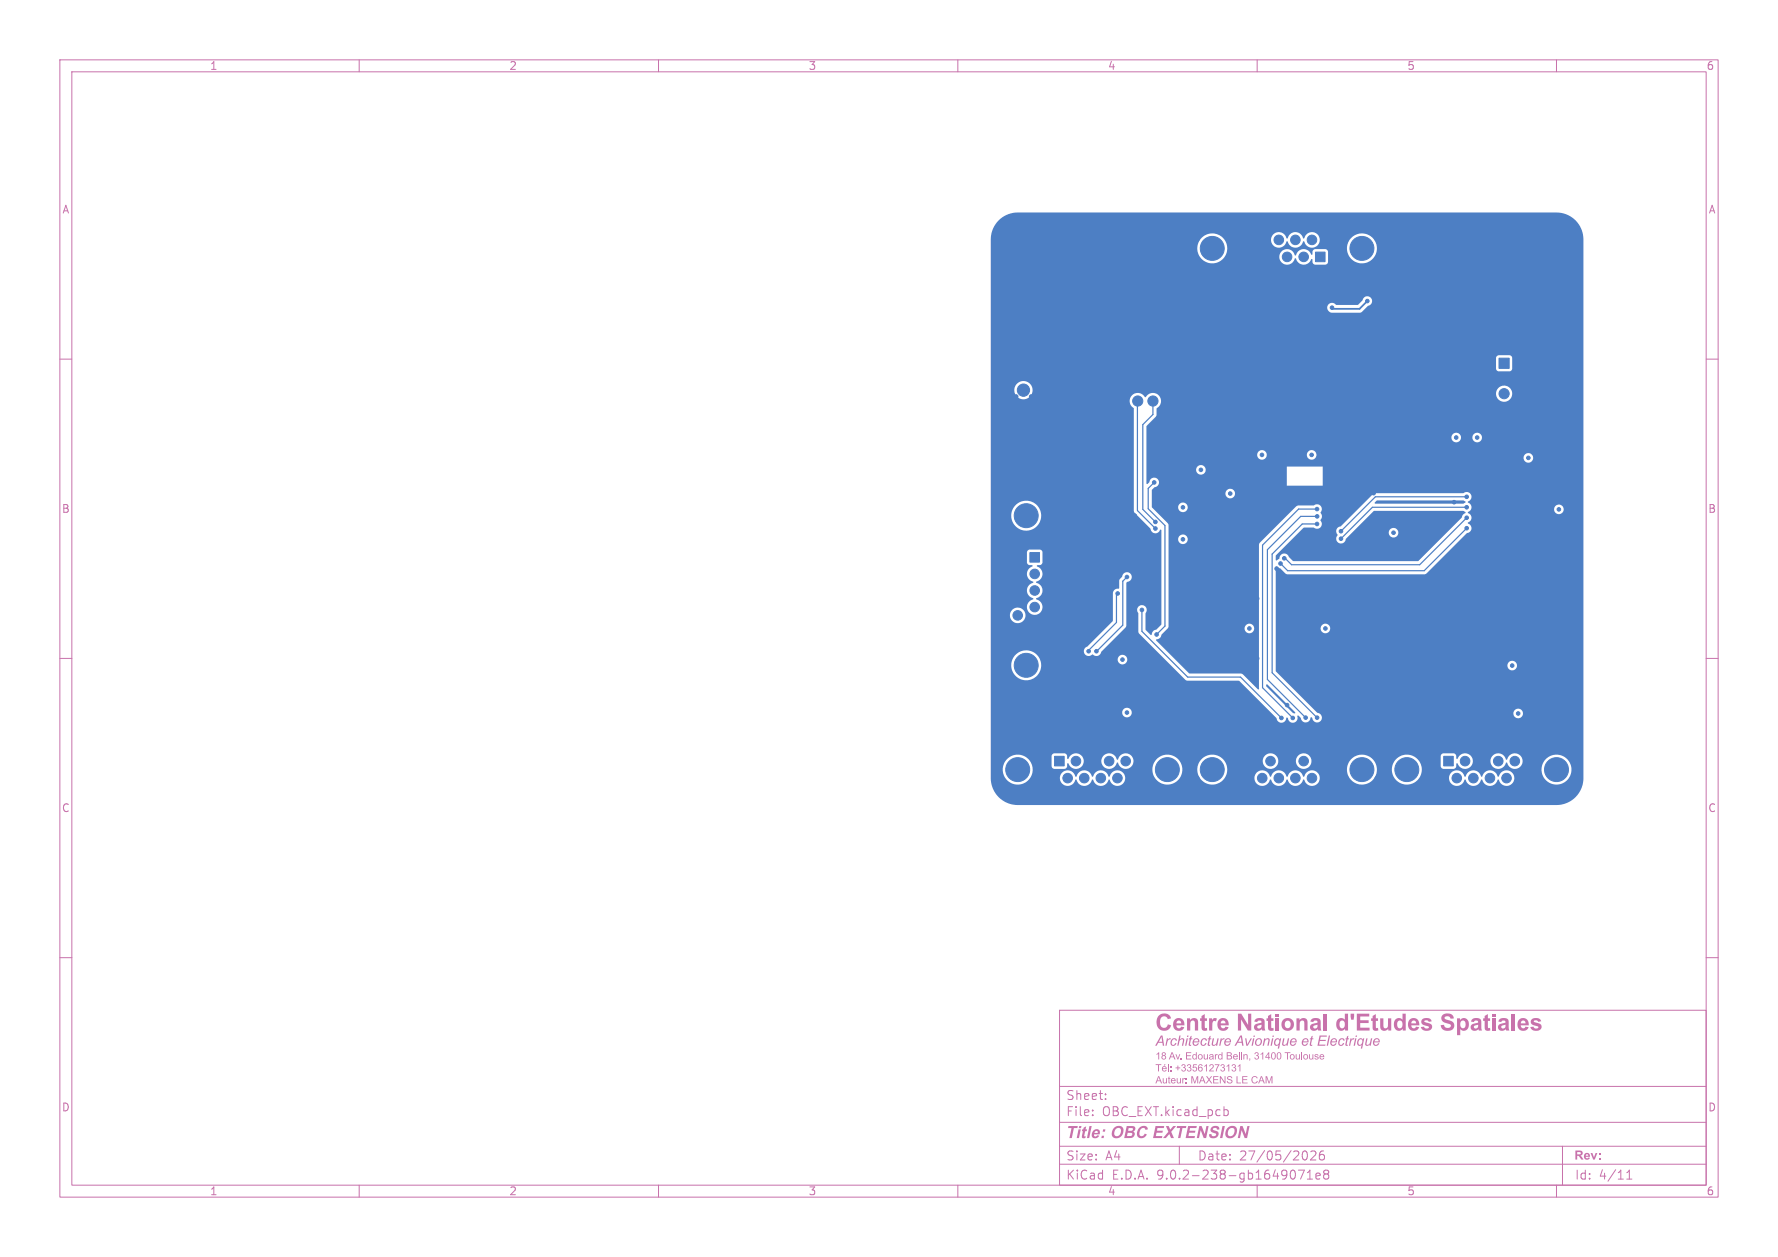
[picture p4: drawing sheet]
<svg xmlns="http://www.w3.org/2000/svg" width="297mm" height="210mm" viewBox="0 0 297 210" stroke-linecap="round" stroke-linejoin="round" font-family="sans-serif">
<defs><g id="words">
<text font-size="3.9" fill="#c872ab" x="193" y="173.2">Centre National d'Etudes Spatiales</text>
<text font-size="2.8" fill="#c872ab" x="178" y="190.9">Title: OBC EXTENSION</text>
<text font-size="2.4" fill="#c872ab" x="193" y="175.3">Architecture Avionique et Electrique</text>
<g font-size="2.1" fill="#c872ab">
<text x="178" y="184">Sheet:</text>
<text x="178" y="186.7">File:</text>
<text x="184.1" y="186.7">OBC_EXT.kicad_pcb</text>
<text x="178" y="197.3">KiCad</text>
<text x="178" y="194.1">Size:</text>
<text x="184.7" y="194.1">A4</text>
<text x="185.7" y="197.3">E.D.A.</text>
<text x="193.3" y="197.3">9.0.2-238-gb1649071e8</text>
<text x="200" y="194.1">Date:</text>
<text x="207" y="194.1">27/05/2026</text>
<text x="263" y="194.3">Rev:</text>
<text x="263" y="197.3">Id:</text>
<text x="267.1" y="197.3">4/11</text>
</g>
<g font-size="1.8" fill="#c872ab">
<text x="35" y="11.9">1</text>
<text x="85" y="11.9">2</text>
<text x="135" y="11.9">3</text>
<text x="185" y="11.9">4</text>
<text x="235" y="11.9">5</text>
<text x="285" y="11.9">6</text>
<text x="10.3" y="35.9">A</text>
<text x="285.4" y="35.9">A</text>
<text x="10.3" y="85.9">B</text>
<text x="285.3" y="85.9">B</text>
<text x="10.3" y="135.9">C</text>
<text x="285.3" y="135.9">C</text>
<text x="10.3" y="185.9">D</text>
<text x="285.3" y="185.9">D</text>
<text x="35" y="199.9">1</text>
<text x="85" y="199.9">2</text>
<text x="135" y="199.9">3</text>
<text x="185" y="199.9">4</text>
<text x="235" y="199.9">5</text>
<text x="285" y="199.9">6</text>
</g>
<g font-size="1.7" fill="#c872ab">
<text x="193" y="177.4">18 Av. Edouard Belin, 31400 Toulouse</text>
<text x="196.3" y="179.4">+33561273131</text>
<text x="193" y="181.4">Auteur: MAXENS LE CAM</text>
</g>
</g></defs>
<g fill="none" stroke="#c872ab" stroke-width=".17">
<path d="M10 10h277v190h-277zM12 12h273v186h-273zM60 10v2M110 10v2M160 10v2M210 10v2M260 10v2M10 60h2M285 60h2M10 110h2M285 110h2M10 160h2"/>
<path d="M177 168.8h108v29.2h-108zM285 160h2M60 198v2M110 198v2M160 198v2M177 194.5h108M177 191.5h108M177 187.5h108M177 181.5h108M182.5 186.3v.1M182.5 185.5v.1M184.7 183.6v.1"/>
<path d="M184.7 182.8v.1M204.5 185.5l.4-.1 .3 .3v.4l-.2 .2h-.5M210 198v2M216.2 195.6l.2 .5-.2 .8M216.9 195.5h1l-.7 1.5M218 192.3a.94 .94 0 0 1 0 1.5M218.4 197h.8M218.4 195.9l.4-.4v1.5M219 192.4l.2-.1h.3l.2 .1 .1 .3-.1 .2-.8 .9h.9M219.8 196.5l.7-.1v-.3l-.5-.1-.2 .2 .1 .7h.6M221.1 192.3a.59 .59 0 0 0-.7 .6v.6l.1 .2 .5 .1 .2-.1v-.5l-.1-.3h-.4l-.3 .3M221.4 196.1l-.3-.2 .3-.4h.3l.3 .3-.3 .3"/>
<path d="M221.4 196.1l-.3 .3 .1 .5 .2 .1 .4-.1 .2-.2-.1-.4-.2-.2M221.4 196.1h.3M260 198v2M271.7 197h.9M271.7 195.9l.5-.4v1.5"/>
</g>
<g fill="#c872ab">
<path d="M193 177.8h1v.1h-.4v1.1h-.2v-1.1h-.4z"/>
<path d="M194.2 178.2l.1-.1a.41 .41 0 0 1 .5 .1 .41 .41 0 0 1 .1 .4h-.7l.2 .3 .5-.2a.42 .42 0 0 1-.5 .3 .42 .42 0 0 1-.3-.5h.6l-.2-.3-.4 .3z"/>
<path d="M195.1 177.8h.1v1.2h-.1z"/>
<path d="M195.5 178.1h.2v.2h-.2z"/>
<path d="M195.5 178.8h.2v.2h-.2z"/>
</g>
<path d="M197 191.5v3M261 191.5v6.5" fill="none" stroke="#c872ab" stroke-width=".17"/>
<g fill="#4d7fc4" stroke="#4d7fc4" stroke-width=".17">
<path d="M186.7 66.2h1.7v1.7h-1.7z"/>
<path d="M208.7 126.4h1.6v1.6h-1.6z"/>
<path d="M219.7 42.1h1.6v1.6h-1.6z"/>
<path d="M241.2 126.4h1.6v1.6h-1.6z"/>
<path d="M172 92.3h1.6v1.6h-1.6z"/>
<path d="M176.2 126.4h1.6v1.6h-1.6z"/>
<path d="M250.4 59.8h1.7v1.7h-1.7z"/>
<circle cx="260" cy="40" r="2.8"/>
<circle cx="190" cy="67" r=".85"/>
<circle cx="192.6" cy="67" r=".85"/>
<circle cx="170" cy="120.7" r="2.8"/>
<circle cx="170" cy="40" r="2.8"/>
<circle cx="202.5" cy="128.6" r="2"/>
<circle cx="227.5" cy="128.6" r="2"/>
<circle cx="212.2" cy="127.2" r=".8"/>
<circle cx="215" cy="127.2" r=".8"/>
<circle cx="217.8" cy="127.2" r=".8"/>
<circle cx="220.5" cy="127.2" r=".8"/>
<circle cx="210.8" cy="130" r=".8"/>
<circle cx="213.6" cy="130" r=".8"/>
<circle cx="216.4" cy="130" r=".8"/>
<circle cx="219.2" cy="130" r=".8"/>
<circle cx="227.5" cy="41.5" r="2"/>
<circle cx="202.5" cy="41.5" r="2"/>
<circle cx="217.8" cy="42.9" r=".8"/>
<circle cx="215" cy="42.9" r=".8"/>
<circle cx="212.2" cy="42.9" r=".8"/>
<circle cx="209.5" cy="42.9" r=".8"/>
<circle cx="219.2" cy="40.1" r=".8"/>
<circle cx="216.4" cy="40.1" r=".8"/>
<circle cx="213.6" cy="40.1" r=".8"/>
<circle cx="210.8" cy="40.1" r=".8"/>
<circle cx="235" cy="128.6" r="2"/>
<circle cx="260" cy="128.6" r="2"/>
<circle cx="244.7" cy="127.2" r=".8"/>
<circle cx="247.5" cy="127.2" r=".8"/>
<circle cx="250.3" cy="127.2" r=".8"/>
<circle cx="253" cy="127.2" r=".8"/>
<circle cx="243.3" cy="130" r=".8"/>
<circle cx="246.1" cy="130" r=".8"/>
<circle cx="248.9" cy="130" r=".8"/>
<circle cx="251.7" cy="130" r=".8"/>
<circle cx="171.4" cy="86.2" r="2"/>
<circle cx="171.4" cy="111.2" r="2"/>
<circle cx="172.8" cy="95.9" r=".8"/>
<circle cx="172.8" cy="98.7" r=".8"/>
<circle cx="172.8" cy="101.4" r=".8"/>
<circle cx="172.8" cy="104.2" r=".8"/>
<circle cx="170" cy="94.5" r=".8"/>
<circle cx="170" cy="97.3" r=".8"/>
<circle cx="170" cy="100" r=".8"/>
<circle cx="170" cy="102.8" r=".8"/>
<circle cx="170" cy="128.6" r="2"/>
<circle cx="195" cy="128.6" r="2"/>
<circle cx="179.7" cy="127.2" r=".8"/>
<circle cx="182.5" cy="127.2" r=".8"/>
<circle cx="185.3" cy="127.2" r=".8"/>
<circle cx="188" cy="127.2" r=".8"/>
<circle cx="178.3" cy="130" r=".8"/>
<circle cx="181.1" cy="130" r=".8"/>
<circle cx="183.9" cy="130" r=".8"/>
<circle cx="186.7" cy="130" r=".8"/>
<circle cx="251.3" cy="63.2" r=".85"/>
<circle cx="251.3" cy="65.8" r=".85"/>
<circle cx="171" cy="65.2" r="1.03"/>
<circle cx="168.4" cy="62.6" r="1.12"/>
<circle cx="168.4" cy="67.7" r="1.12"/>
<circle cx="173.5" cy="62.6" r="1.12"/>
<circle cx="173.5" cy="67.7" r="1.12"/>
<circle cx="260" cy="120" r="2.8"/>
<circle cx="240" cy="120" r=".3"/>
<circle cx="198.7" cy="91.8" r=".3"/>
<circle cx="200" cy="110" r=".3"/>
<circle cx="220.8" cy="93.1" r=".3"/>
<circle cx="172.3" cy="77" r=".3"/>
<circle cx="172.3" cy="75" r=".3"/>
<circle cx="185.3" cy="99.8" r=".3"/>
<circle cx="230" cy="80" r=".3"/>
<circle cx="230" cy="120" r=".3"/>
<circle cx="249.7" cy="85.6" r=".3"/>
<circle cx="200" cy="40" r=".3"/>
<circle cx="236.8" cy="69.7" r=".3"/>
<circle cx="240" cy="40" r=".3"/>
<circle cx="176.7" cy="119.1" r=".3"/>
<circle cx="172.3" cy="69" r=".3"/>
<circle cx="244.3" cy="111.2" r=".3"/>
<circle cx="172.3" cy="78" r=".3"/>
<circle cx="170" cy="90" r=".3"/>
<circle cx="220" cy="60" r=".3"/>
<circle cx="257.6" cy="85.6" r=".3"/>
<circle cx="175" cy="130" r=".3"/>
<circle cx="230" cy="90" r=".3"/>
<circle cx="170.5" cy="79" r=".3"/>
<circle cx="190" cy="60" r=".3"/>
<circle cx="255" cy="40" r=".3"/>
<circle cx="241.8" cy="119.2" r=".3"/>
<circle cx="250" cy="40" r=".3"/>
<circle cx="180" cy="90" r=".3"/>
<circle cx="260" cy="60" r=".3"/>
<circle cx="260" cy="100" r=".3"/>
<circle cx="187" cy="82.5" r=".3"/>
<circle cx="174.7" cy="80.7" r=".3"/>
<circle cx="230" cy="50" r=".3"/>
<circle cx="182.7" cy="82.5" r=".3"/>
<circle cx="236.8" cy="68.7" r=".3"/>
<circle cx="184.3" cy="121.4" r=".3"/>
<circle cx="210" cy="100" r=".3"/>
<circle cx="200" cy="50" r=".3"/>
<circle cx="230" cy="70" r=".3"/>
<circle cx="169.7" cy="66.3" r=".3"/>
<circle cx="176.7" cy="80.7" r=".3"/>
<circle cx="235.2" cy="68.7" r=".3"/>
<circle cx="179.3" cy="99.8" r=".3"/>
<circle cx="250" cy="110" r=".3"/>
<circle cx="182.7" cy="80.7" r=".3"/>
<circle cx="215" cy="51.9" r=".3"/>
<circle cx="222.5" cy="49.7" r=".3"/>
<circle cx="220" cy="110" r=".3"/>
<circle cx="234.5" cy="69.7" r=".3"/>
<circle cx="217.7" cy="82.3" r=".3"/>
<circle cx="200" cy="120" r=".3"/>
<circle cx="176.7" cy="82.5" r=".3"/>
<circle cx="233" cy="68.7" r=".3"/>
<circle cx="233.7" cy="68.7" r=".3"/>
<circle cx="172.3" cy="72" r=".3"/>
<circle cx="228.1" cy="93.1" r=".3"/>
<circle cx="173.7" cy="82.5" r=".3"/>
<circle cx="210" cy="60" r=".3"/>
<circle cx="190" cy="40" r=".3"/>
<circle cx="230" cy="100" r=".3"/>
<circle cx="213.3" cy="95" r=".3"/>
<circle cx="190" cy="130" r=".3"/>
<circle cx="178.3" cy="119.1" r=".3"/>
<circle cx="245.9" cy="118.7" r=".3"/>
<circle cx="240" cy="110" r=".3"/>
<circle cx="250" cy="50" r=".3"/>
<circle cx="181.7" cy="80.7" r=".3"/>
<circle cx="260" cy="110" r=".3"/>
<circle cx="180" cy="60" r=".3"/>
<circle cx="181.5" cy="102" r=".3"/>
<circle cx="226.3" cy="84.5" r=".3"/>
<circle cx="260" cy="50" r=".3"/>
<circle cx="169.7" cy="73.5" r=".3"/>
<circle cx="186.7" cy="119.1" r=".3"/>
<circle cx="172.3" cy="74" r=".3"/>
<circle cx="172.3" cy="76" r=".3"/>
<circle cx="200" cy="100" r=".3"/>
<circle cx="252" cy="119.2" r=".3"/>
<circle cx="236" cy="68.7" r=".3"/>
<circle cx="189.6" cy="86.1" r=".3"/>
<circle cx="236" cy="69.7" r=".3"/>
<circle cx="170" cy="80" r=".3"/>
<circle cx="181.5" cy="97.3" r=".3"/>
<circle cx="230" cy="60" r=".3"/>
<circle cx="260" cy="75" r=".3"/>
<circle cx="198.7" cy="94.6" r=".3"/>
<circle cx="230" cy="130" r=".3"/>
<circle cx="172.3" cy="81.5" r=".3"/>
<circle cx="237.5" cy="69.7" r=".3"/>
<circle cx="230" cy="40" r=".3"/>
<circle cx="210" cy="70" r=".3"/>
<circle cx="181.7" cy="82.5" r=".3"/>
<circle cx="170" cy="50" r=".3"/>
<circle cx="250" cy="100" r=".3"/>
<circle cx="260" cy="55" r=".3"/>
<circle cx="249.4" cy="121.5" r=".3"/>
<circle cx="172.3" cy="70" r=".3"/>
<circle cx="190" cy="50" r=".3"/>
<circle cx="190" cy="110" r=".3"/>
<circle cx="260" cy="45" r=".3"/>
<circle cx="209.7" cy="56.3" r=".3"/>
<circle cx="169.7" cy="72.5" r=".3"/>
<circle cx="220" cy="70" r=".3"/>
<circle cx="195" cy="40" r=".3"/>
<circle cx="185.3" cy="97.3" r=".3"/>
<circle cx="233.7" cy="69.7" r=".3"/>
<circle cx="170" cy="45" r=".3"/>
<circle cx="260" cy="105" r=".3"/>
<circle cx="175" cy="40" r=".3"/>
<circle cx="170" cy="55" r=".3"/>
<circle cx="234.5" cy="68.7" r=".3"/>
<circle cx="179.7" cy="82.5" r=".3"/>
<circle cx="177.7" cy="82.5" r=".3"/>
<circle cx="240" cy="50" r=".3"/>
<circle cx="234.7" cy="89" r=".3"/>
<circle cx="180.7" cy="82.5" r=".3"/>
<circle cx="175.7" cy="80.7" r=".3"/>
<circle cx="215" cy="55.4" r=".3"/>
<circle cx="260" cy="70" r=".3"/>
<circle cx="169.8" cy="70" r=".3"/>
<circle cx="235" cy="40" r=".3"/>
<circle cx="173" cy="82" r=".3"/>
<circle cx="260" cy="65" r=".3"/>
<circle cx="170" cy="60" r=".3"/>
<circle cx="179.4" cy="110.3" r=".3"/>
<circle cx="243.4" cy="119.2" r=".3"/>
<circle cx="260" cy="80" r=".3"/>
<circle cx="240" cy="130" r=".3"/>
<circle cx="245" cy="40" r=".3"/>
<circle cx="171.5" cy="80.7" r=".3"/>
<circle cx="173.7" cy="80.3" r=".3"/>
<circle cx="174.7" cy="82.5" r=".3"/>
<circle cx="200" cy="70" r=".3"/>
<circle cx="180" cy="70" r=".3"/>
<circle cx="172.5" cy="78.7" r=".3"/>
<circle cx="260" cy="125" r=".3"/>
<circle cx="172.3" cy="66.3" r=".3"/>
<circle cx="193.4" cy="91" r=".3"/>
<circle cx="220" cy="90" r=".3"/>
<circle cx="217.1" cy="77.2" r=".3"/>
<circle cx="230" cy="110" r=".3"/>
<circle cx="180" cy="50" r=".3"/>
<circle cx="235.2" cy="69.7" r=".3"/>
<circle cx="200" cy="60" r=".3"/>
<circle cx="200" cy="130" r=".3"/>
<circle cx="180.8" cy="118.3" r=".3"/>
<circle cx="209.8" cy="120" r=".3"/>
<circle cx="223.7" cy="56.5" r=".3"/>
<circle cx="190" cy="120" r=".3"/>
<circle cx="173" cy="79.5" r=".3"/>
<circle cx="170" cy="105" r=".3"/>
<circle cx="169.7" cy="74.5" r=".3"/>
<circle cx="240" cy="100" r=".3"/>
<circle cx="177.7" cy="80.7" r=".3"/>
<circle cx="175.7" cy="82.5" r=".3"/>
<circle cx="169.7" cy="75.5" r=".3"/>
<circle cx="180" cy="40" r=".3"/>
<circle cx="179.7" cy="80.7" r=".3"/>
<circle cx="218.4" cy="50.7" r=".3"/>
<circle cx="172.3" cy="73" r=".3"/>
<circle cx="185.3" cy="102" r=".3"/>
<circle cx="240" cy="80" r=".3"/>
<circle cx="200" cy="90" r=".3"/>
<circle cx="210" cy="110" r=".3"/>
<circle cx="260" cy="95" r=".3"/>
<circle cx="169.8" cy="69" r=".3"/>
<circle cx="260" cy="90" r=".3"/>
<circle cx="229.4" cy="82.4" r=".3"/>
<circle cx="178.7" cy="80.7" r=".3"/>
<circle cx="180.7" cy="80.7" r=".3"/>
<circle cx="242.9" cy="83.9" r=".3"/>
<circle cx="249.6" cy="87.4" r=".3"/>
<circle cx="172.3" cy="71" r=".3"/>
<circle cx="170" cy="78" r=".3"/>
<circle cx="233" cy="69.7" r=".3"/>
<circle cx="187" cy="80.7" r=".3"/>
<circle cx="183.7" cy="80.7" r=".3"/>
<circle cx="183.7" cy="82.5" r=".3"/>
<circle cx="250" cy="90" r=".3"/>
<circle cx="260" cy="115" r=".3"/>
<circle cx="187" cy="81.6" r=".3"/>
<circle cx="237.5" cy="68.7" r=".3"/>
<circle cx="215" cy="117.8" r=".3"/>
<circle cx="170" cy="115" r=".3"/>
<circle cx="171" cy="80" r=".3"/>
<circle cx="240" cy="90" r=".3"/>
<circle cx="223.3" cy="58.7" r=".3"/>
<circle cx="178.7" cy="82.5" r=".3"/>
<circle cx="185" cy="40" r=".3"/>
<circle cx="260.4" cy="85.1" r=".3"/>
<circle cx="221.4" cy="105" r=".3"/>
<circle cx="252.6" cy="111.2" r=".3"/>
<circle cx="188.3" cy="119.1" r=".3"/>
<circle cx="187.5" cy="110.2" r=".3"/>
<circle cx="219.1" cy="76" r=".3"/>
<circle cx="243.2" cy="73.1" r=".3"/>
<circle cx="246.8" cy="73.1" r=".3"/>
<circle cx="208.7" cy="105" r=".3"/>
<circle cx="210.8" cy="76" r=".3"/>
<circle cx="197.6" cy="90.1" r=".3"/>
<circle cx="197.6" cy="84.8" r=".3"/>
<circle cx="253.6" cy="119.2" r=".3"/>
<circle cx="232.8" cy="89" r=".3"/>
<circle cx="200.6" cy="78.5" r=".3"/>
<circle cx="255.3" cy="76.5" r=".3"/>
<circle cx="205.5" cy="82.5" r=".3"/>
<circle cx="186.7" cy="99.1" r=".3"/>
<circle cx="181.9" cy="108.8" r=".3"/>
<circle cx="183.2" cy="108.8" r=".3"/>
<circle cx="188.3" cy="96.4" r=".3"/>
<circle cx="220" cy="86.3" r=".3"/>
<circle cx="218.1" cy="119.9" r=".3"/>
<circle cx="220" cy="119.9" r=".3"/>
<circle cx="220" cy="87.5" r=".3"/>
<circle cx="216" cy="119.9" r=".3"/>
<circle cx="220" cy="85.1" r=".3"/>
<circle cx="214" cy="119.9" r=".3"/>
<circle cx="190.7" cy="101.9" r=".3"/>
<circle cx="193" cy="87.2" r=".3"/>
<circle cx="193" cy="88.3" r=".3"/>
<circle cx="228.4" cy="50.3" r=".3"/>
<circle cx="222.5" cy="51.4" r=".3"/>
<circle cx="245" cy="86.5" r=".3"/>
<circle cx="214.5" cy="93.3" r=".3"/>
<circle cx="245" cy="84.8" r=".3"/>
<circle cx="224" cy="90" r=".3"/>
<circle cx="245" cy="88.3" r=".3"/>
<circle cx="213.9" cy="94.1" r=".3"/>
<circle cx="224" cy="88.8" r=".3"/>
<circle cx="245" cy="83" r=".3"/>
<circle cx="193.2" cy="106" r=".3"/>
<circle cx="192.8" cy="80.6" r=".3"/>
</g>
<g fill="none" stroke="#4d7fc4" stroke-width=".2">
<path d="M190.1 67l-.1 18.3 3 3M192.6 67v2.3l-1.7 1.6v14.2l2.1 2.1M186.7 99.2l-.2 .2v4.6l-4.7 4.7v.1M188.2 96.4l-.6 .7v7.4l-4.5 4.3M192.8 80.6l-1 1v3.4l2.8 2.8v16.8l-1.4 1.4M220 87.5h-2.5l-5 5.1v19.8l7.5 7.5M220 85.1h-3.1l-6 6v23.8l5.1 5.1M220 86.3h-2.7l-5.6 5.5v21.7l6.4 6.4M245 86.5l-7.9 7.9h-21.4l-1-1.1h-.2M245 84.8h-15.8l-5.2 5.2M245 88.3l-7.1 7.1h-22.8l-1.2-1.2M245 83h-15.2l-5.8 5.8"/>
<path d="M190.7 101.9v3.6l7.7 7.6h8.8l6.9 6.9M218.1 119.9h.1M220 119.9h.1"/>
</g>
<path d="M228.4 50.3l-1.3 1.3h-4.6" fill="none" stroke="#4d7fc4" stroke-width=".3"/>
<g fill="#4d7fc4">
<path d="M211.5 114.4h.2l4.6 4.6v.2l-.3-.1-4.5-4.4z"/>
<path d="M230 83.6h14.4l.4 .3-.4 .2h-14.7v-.2z"/>
<path d="M166.8 36.8a4.5 4.5 0 0 1 3.3-1.3h89.9a4.5 4.5 0 0 1 4.5 4.5v90a4.5 4.5 0 0 1-4.5 4.5h-90a4.5 4.5 0 0 1-4.5-4.5v-1.6h2a2.5 2.5 0 0 0 1.7 2.6 2.5 2.5 0 0 0 2.9-1.1h4.9v.2a1.35 1.35 0 0 0 1.3 1.2 1.35 1.35 0 0 0 1.4-1.1l.1 .1a1.36 1.36 0 0 0 1.4 1 1.36 1.36 0 0 0 1.3-1.1l.1 .1a1.36 1.36 0 0 0 1.4 1 1.36 1.36 0 0 0 1.3-1.1l.1 .1a1.32 1.32 0 0 0 2 .7 1.32 1.32 0 0 0-.1-2.2 1.32 1.32 0 0 0-2 .9l-.1 .1a1.39 1.39 0 0 0-1.3-1.1 1.39 1.39 0 0 0-1.4 1.1l-.1-.1a1.36 1.36 0 0 0-1.4-1 1.36 1.36 0 0 0-1.3 1.1l-.1-.1a1.31 1.31 0 0 0-1.3-1 1.31 1.31 0 0 0-1.3 1.2h-4.9l.1-.1a2.5 2.5 0 0 0-1.1-3.5h4.6v1.8l.4 .4 1.9-.1 .2-.2 .1-.6 .1-.1a1.34 1.34 0 0 0 1.5 .9 1.34 1.34 0 0 0 1.1-1.3h3v.2a1.35 1.35 0 0 0 1.3 1.2 1.35 1.35 0 0 0 1.3-1.1l.6 .8 .5 .2h4.8a2.5 2.5 0 0 0 2.5 2.7 2.5 2.5 0 0 0 2.5-2.7h2.5v.3a2.5 2.5 0 0 0 1.9 2.3 2.5 2.5 0 0 0 2.7-1.1h4.9v.2a1.35 1.35 0 0 0 1.3 1.2 1.35 1.35 0 0 0 1.4-1.1l.1 .1a1.36 1.36 0 0 0 1.4 1 1.36 1.36 0 0 0 1.3-1.1l.1 .1a1.36 1.36 0 0 0 1.4 1 1.36 1.36 0 0 0 1.3-1.1l.1 .1a1.32 1.32 0 0 0 2 .7 1.32 1.32 0 0 0-.1-2.2 1.32 1.32 0 0 0-2 .9l-.1 .1a1.39 1.39 0 0 0-1.3-1.1 1.39 1.39 0 0 0-1.4 1.1l-.1-.1a1.36 1.36 0 0 0-1.4-1 1.36 1.36 0 0 0-1.3 1.1l-.1-.1a1.31 1.31 0 0 0-1.3-1 1.31 1.31 0 0 0-1.3 1.2h-4.9l.1-.1a2.5 2.5 0 0 0-.2-2.7h6.4v.2a1.3 1.3 0 0 0 1.4 1.2 1.3 1.3 0 0 0 1.2-1.4h3v.2a1.3 1.3 0 0 0 1.5 1.1h7v.3a2.5 2.5 0 0 0 2.6 2.4 2.5 2.5 0 0 0 2.4-2.7h2.5v.3a2.5 2.5 0 0 0 1.9 2.3 2.5 2.5 0 0 0 2.7-1.1h4.9v.2a1.35 1.35 0 0 0 1.3 1.2 1.35 1.35 0 0 0 1.4-1.1l.1 .1a1.36 1.36 0 0 0 1.4 1 1.36 1.36 0 0 0 1.3-1.1l.1 .1a1.36 1.36 0 0 0 1.4 1 1.36 1.36 0 0 0 1.3-1.1l.1 .1a1.32 1.32 0 0 0 2 .7 1.32 1.32 0 0 0-.1-2.2 1.32 1.32 0 0 0-2 .9l-.1 .1a1.39 1.39 0 0 0-1.3-1.1 1.39 1.39 0 0 0-1.4 1.1l-.1-.1a1.36 1.36 0 0 0-1.4-1 1.36 1.36 0 0 0-1.3 1.1l-.1-.1a1.31 1.31 0 0 0-1.3-1 1.31 1.31 0 0 0-1.3 1.2h-4.9l.1-.1a2.5 2.5 0 0 0-1.1-3.5h4.6v1.8l.4 .4 1.9-.1 .2-.2 .1-.6 .1-.1a1.34 1.34 0 0 0 1.5 .9 1.34 1.34 0 0 0 1.1-1.3h3v.2a1.35 1.35 0 0 0 1.3 1.2 1.35 1.35 0 0 0 1.3-1.1l.6 .8 .5 .2h4.8a2.5 2.5 0 0 0 3.5 2.5 2.5 2.5 0 0 0 .5-4.3 2.5 2.5 0 0 0-4 1.6v.2h-4.2a1.31 1.31 0 0 0 .6-2.2 1.31 1.31 0 0 0-2.2 .7h-.1a1.33 1.33 0 0 0-1.4-1 1.33 1.33 0 0 0-1.2 1.2h-3v-.2a1.35 1.35 0 0 0-1.3-1 1.35 1.35 0 0 0-1.3 .9h-.1l-.1-.7-.4-.2h-1.7l-.3 .1-.1 .3h-4.7a2.5 2.5 0 0 0-3.5 2.1h-2.5v-.2a2.5 2.5 0 0 0-2.6-2.1 2.5 2.5 0 0 0-2.4 2.3h-6.9a1.3 1.3 0 0 0 .5-2.2 1.3 1.3 0 0 0-2.1 .9h-3v-.2a1.3 1.3 0 0 0-1.4-1 1.3 1.3 0 0 0-1.2 1.2h-6.4l-.1-.2a2.5 2.5 0 0 0-2.7-.7 2.5 2.5 0 0 0-1.7 2.2h-2.5v-.2a2.5 2.5 0 0 0-2.6-2.1 2.5 2.5 0 0 0-2.4 2.3h-4.2a1.31 1.31 0 0 0 .6-2.2 1.31 1.31 0 0 0-2.2 .7h-.1a1.33 1.33 0 0 0-1.4-1 1.33 1.33 0 0 0-1.2 1.2h-3v-.2a1.35 1.35 0 0 0-1.3-1 1.35 1.35 0 0 0-1.3 .9h-.1l-.1-.7-.4-.2h-1.7l-.3 .1-.1 .3h-4.7a2.5 2.5 0 0 0-3.5 2.1h-2v-9.4h21.9v.1a.8 .8 0 0 0 1.3 .6 .8 .8 0 0 0 0-1.3 .8 .8 0 0 0-1.3 .6h-21.9v-8h3.4v.3a2.5 2.5 0 0 0 3.1 2.3 2.5 2.5 0 0 0 1.7-3.5h13v.2a.8 .8 0 0 0 1.2 .6 .8 .8 0 0 0 0-1.4 .8 .8 0 0 0-1.2 .6h-13l-.1-.1a2.47 2.47 0 0 0-1.6-1.3h9v.2a.87 .87 0 0 0 .7 .7 .87 .87 0 0 0 .8-.3 .83 .83 0 0 0 .9 .3 .83 .83 0 0 0 .6-.7l4.1-4.2 .1-7.3 .1-.2a.82 .82 0 0 0 .8-.8 .82 .82 0 0 0-.9-.8 .82 .82 0 0 0-.8 .8l-.5 .6v1.3a.93 .93 0 0 0-1 1.1v4.4l-4.3 4.2-.4 .3-.2 .4h-9a2.5 2.5 0 0 0-3.1 2.3h-3.4v-8.3h3.2v.2a1.3 1.3 0 0 0 2 1 1.3 1.3 0 0 0 0-2.2 1.3 1.3 0 0 0-2 1h-3.2v-10.4h6l.1 1.9 .3 .2h.5l.1 .2a1.37 1.37 0 0 0-1 1.4 1.37 1.37 0 0 0 1.1 1.3v.1a1.36 1.36 0 0 0-1.1 1.3 1.36 1.36 0 0 0 1.1 1.3v.1a1.31 1.31 0 0 0-.8 2.1 1.31 1.31 0 0 0 2.2-.1 1.31 1.31 0 0 0-.9-2v-.1a1.39 1.39 0 0 0 1-1.4 1.39 1.39 0 0 0-1-1.3v-.1a1.36 1.36 0 0 0 1-1.3 1.36 1.36 0 0 0-.9-1.3v-.2h.7l.2-.4v-1.8l-.4-.4h-1.8l-.2 .2-.2 .3h-6v-6.3h3.4v.3a2.5 2.5 0 0 0 3.8 2 2.5 2.5 0 0 0 0-4.3 2.5 2.5 0 0 0-3.8 2h-3.4v-19.1h23.2l.2 .8 .5 .6v17.1l.1 .3 2.7 2.7a.86 .86 0 0 0 .8 .7 .86 .86 0 0 0 .9-.6l.1 .1v15.7l-.9 .9a.94 .94 0 0 0-.8 .9l-.9-.9v-2.8a.81 .81 0 0 0-.1-1.1 .81 .81 0 0 0-1.2 .1 .81 .81 0 0 0 0 1.1v3.1l.2 .2 7.7 7.8 .3 .1h8.7l6.2 6.3a.87 .87 0 0 0 .9 .7 .87 .87 0 0 0 .8-.8h.2a.86 .86 0 0 0 .7 .8 .86 .86 0 0 0 1-.7v-.5l.5 .4a.87 .87 0 0 0 .9 .8 .87 .87 0 0 0 .8-.9l.1 .1a.92 .92 0 0 0 1.5 .5 .8 .8 0 0 0-.4-1.3h32.6v.2a.8 .8 0 0 0 1.2 .6 .8 .8 0 0 0 0-1.4 .8 .8 0 0 0-1.2 .6h-32.6h-.2l-6.9-7v-1h38.7v.2a.8 .8 0 0 0 1.2 .6 .8 .8 0 0 0 0-1.4 .8 .8 0 0 0-1.2 .6h-38.7v-6.2h7.5v.2a.8 .8 0 0 0 1.2 .6 .8 .8 0 0 0 0-1.4 .8 .8 0 0 0-1.2 .6h-7.5l.1-10.2 .7 .3 .8 .8 .3 .2h23l.3-.2 6.8-6.7a.85 .85 0 0 0 .7-.8 .85 .85 0 0 0-.6-.9 .93 .93 0 0 0 .6-.9 .93 .93 0 0 0-.6-.9l.6-.6h13.8v.2a.8 .8 0 0 0 1.2 .6 .8 .8 0 0 0 0-1.4 .8 .8 0 0 0-1.2 .6h-13.8a.94 .94 0 0 0-.6-1.1 .87 .87 0 0 0 .6-.8 .87 .87 0 0 0-.6-.9h-.4l-.4 .2h-14.7l-.3 .1-5.4 5.4a.89 .89 0 0 0-.8 .6 .89 .89 0 0 0 .2 .9 .82 .82 0 0 0 .3 1.3 .82 .82 0 0 0 1.1-.7l1.1-1.1h6.1a.8 .8 0 0 0 1.1 .9 .8 .8 0 0 0 .2-1.4 .8 .8 0 0 0-1.3 .4v.1h-6.1l3.6-3.5h14.9l.4 .2v.1a.88 .88 0 0 0-.6 .8l-7.3 7.2h-20.8l-.8-.7a.85 .85 0 0 0-1-.5 .85 .85 0 0 0-.7 .9l-.3 .2h-.2v-.8l4.6-4.6h1.8a.84 .84 0 0 0 1.1-.2 .84 .84 0 0 0 0-1.1v-.1a1.52 1.52 0 0 0 0-1.2 .82 .82 0 0 0-.1-1.2 .82 .82 0 0 0-1.1 0h-2.6l-.2 .2-6.3 6.2v24.4h-.2l-2.5-2.6-.3-.1h-8.7l-5.5-5.5 .1-.2a.86 .86 0 0 0 .8-.8l1.1-1.1h12.8v.2a.8 .8 0 0 0 1.2 .6 .8 .8 0 0 0 0-1.4 .8 .8 0 0 0-1.2 .6h-12.8l.1-.2v-14.7h1.6a.8 .8 0 0 0 1.1 .9 .8 .8 0 0 0 .2-1.4 .8 .8 0 0 0-1.3 .4v.1h-1.6v-2.4l-2.8-2.9h4.4v.1a.8 .8 0 0 0 1.2 .6 .8 .8 0 0 0 0-1.3 .8 .8 0 0 0-1.2 .6h-4.4v-2.3h12.3v.1a.8 .8 0 0 0 1.2 .6 .8 .8 0 0 0 0-1.3 .8 .8 0 0 0-1.2 .6h-12.3v-.5l.4-.5 .6-.3h27.5v-3.1h-6v3.1h-21.5a.82 .82 0 0 0-.3-1.3 .82 .82 0 0 0-1.1 .8l-.3 .3-.2-.1v-2.4h8.3a.8 .8 0 0 0 1.1 .9 .8 .8 0 0 0 .2-1.4 .8 .8 0 0 0-1.3 .4v.1h-8.3v-2.5h18.5a.8 .8 0 0 0 .8 .9 .8 .8 0 0 0 .8-.9h6.7v.2a.8 .8 0 0 0 .6 .7 .8 .8 0 0 0 .9-.4h34.7v.2a.8 .8 0 0 0 1.2 .6 .8 .8 0 0 0 0-1.4 .8 .8 0 0 0-1.2 .6h-34.7a.8 .8 0 0 0-.5-1.2 .8 .8 0 0 0-1 .7h-6.7v-.1a.8 .8 0 0 0-.9-.6 .8 .8 0 0 0-.7 .7h-18.5v-2.9h50.9v.2a.8 .8 0 0 0 .9 .7 .8 .8 0 0 0 .8-.9h1.8v.2a.8 .8 0 0 0 1.3 .6 .8 .8 0 0 0 0-1.4 .8 .8 0 0 0-1.3 .6h-1.8l-.1-.1a.8 .8 0 0 0-.8-.6 .8 .8 0 0 0-.8 .7h-50.9v-1.8l1.6-1.6 .1-.3v-1a1.4 1.4 0 0 0 .7-1.5 1.4 1.4 0 0 0-1.1-1.1h57.1v.2a1.35 1.35 0 0 0 2.1 1 1.35 1.35 0 0 0 0-2.3 1.35 1.35 0 0 0-2.1 1.1h-57.2a1.58 1.58 0 0 0-1.4 .7 1.4 1.4 0 0 0-1.5-.7 1.4 1.4 0 0 0-1.1 1.2h-23.2v-1.8h3.9v.2a1.53 1.53 0 0 0 2.4 1.2 1.53 1.53 0 0 0 0-2.6 1.53 1.53 0 0 0-2.4 1.2h-3.9v-5.3h84.4v1.8l.1 .3 .4 .1h1.7l.4-.2 .1-2.1-.1-.2-.4-.2-1.8 .1-.3 .1-.1 .3h-84.4v-8.5h56.2l.2 .6 .5 .4h4.8l.3-.2 1.1-1a.81 .81 0 0 0 .3-1.4 .81 .81 0 0 0-1.3 .5l-.8 .7h-3.7a.8 .8 0 0 0-.8-.3 .8 .8 0 0 0-.6 .7h-56.2v-9.9h34.5v.2a2.5 2.5 0 0 0 1.9 2.3 2.5 2.5 0 0 0 2.7-1.1h9.1v.2a1.35 1.35 0 0 0 1.3 1.2 1.35 1.35 0 0 0 1.4-1.1l.1 .1a1.35 1.35 0 0 0 1.3 1 1.35 1.35 0 0 0 1.3-.9h.1l.1 .7 .3 .2h2l.2-.4v-1.8l-.4-.4h-1.8l-.3 .3-.1 .6h-.2a1.37 1.37 0 0 0-1.3-.9 1.37 1.37 0 0 0-1.3 1.1l-.1-.1a1.31 1.31 0 0 0-1.4-1 1.31 1.31 0 0 0-1.2 1.2h-9.1l.1-.1a2.49 2.49 0 0 0-.2-2.7h7.8v.2a1.35 1.35 0 0 0 1.3 1.2 1.35 1.35 0 0 0 1.4-1.1l.1 .1a1.36 1.36 0 0 0 1.4 1 1.36 1.36 0 0 0 1.3-1.1l.1 .1a1.31 1.31 0 0 0 1.5 1h5.6v.2a2.5 2.5 0 0 0 3.8 2 2.5 2.5 0 0 0 0-4.2 2.5 2.5 0 0 0-3.8 2l-5.5-.1a1.31 1.31 0 0 0 .5-2.2 1.31 1.31 0 0 0-2.2 .7h-.1a1.39 1.39 0 0 0-1.3-1 1.39 1.39 0 0 0-1.4 1.1l-.1-.1a1.31 1.31 0 0 0-1.4-1 1.31 1.31 0 0 0-1.2 1.2h-7.8l-.1-.2a2.5 2.5 0 0 0-2.7-.7 2.5 2.5 0 0 0-1.7 2.3h-34.5v-1.4a4.5 4.5 0 0 1 1.3-3.2z"/>
</g>
<use href="#words"/>
</svg>
